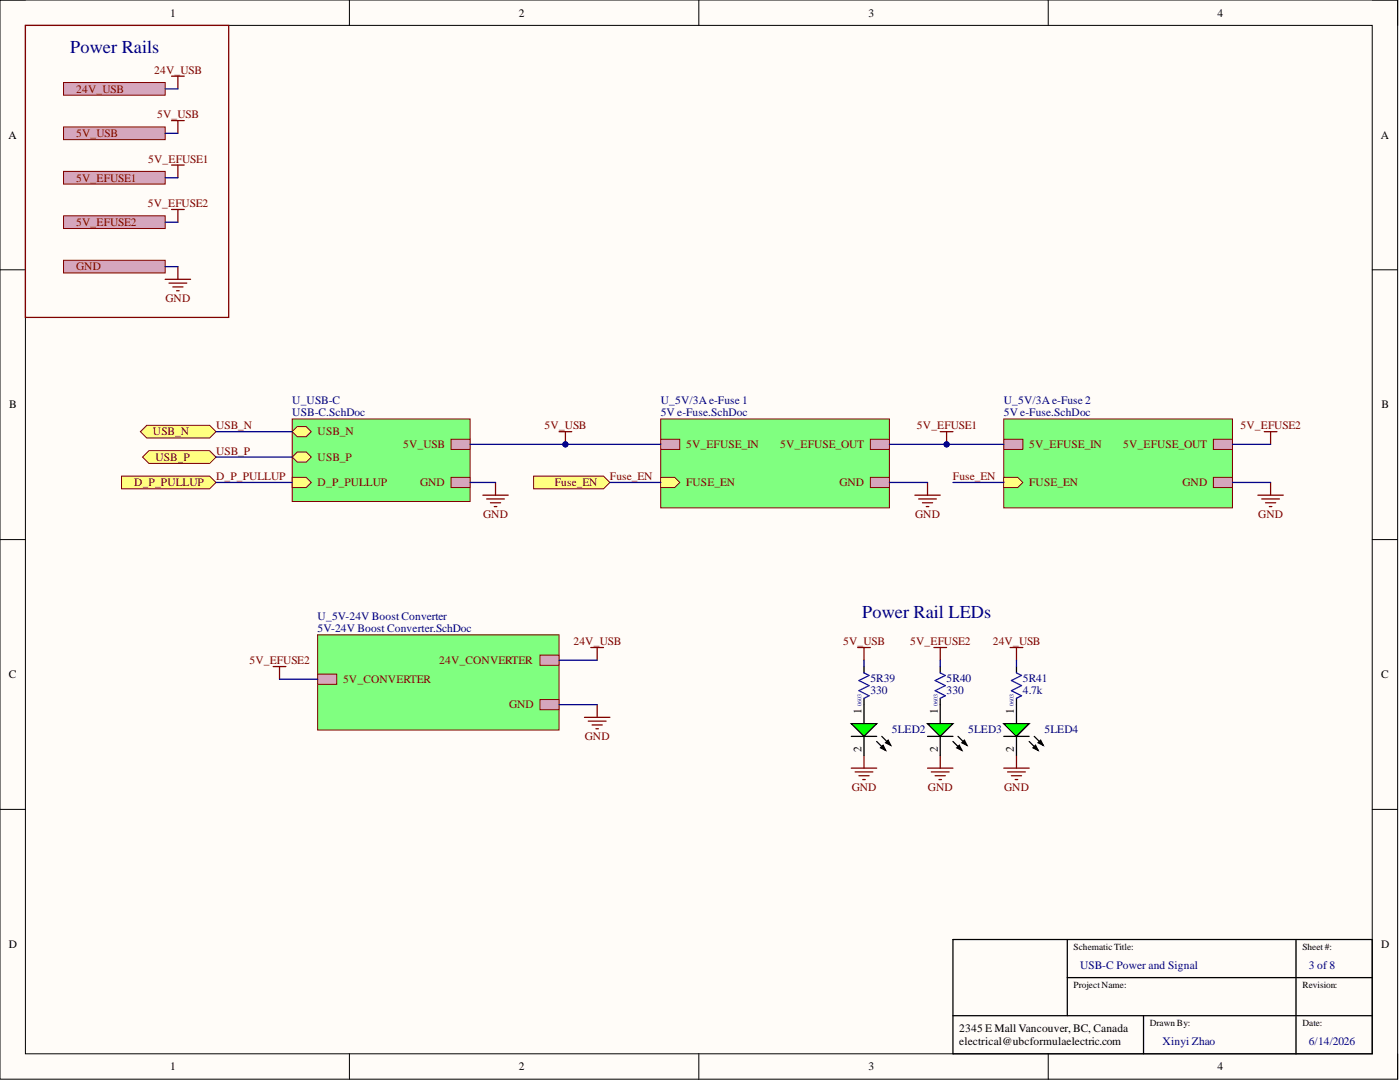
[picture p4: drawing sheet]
<svg xmlns="http://www.w3.org/2000/svg" width="279mm" height="216mm" viewBox="0 0 279 216" stroke-linecap="round" stroke-linejoin="round" font-family="sans-serif">
<defs><g id="words">
<g font-size="3.6" fill="#000080">
<text x="14" y="10.6">Power Rails</text>
<text x="172.1" y="123.4">Power Rail LEDs</text>
</g>
<g font-size="2.3">
<text x="34" y="3.3">1</text>
<text x="103.5" y="3.3">2</text>
<text x="173.4" y="3.3">3</text>
<text x="243" y="3.3">4</text>
<text x="1.7" y="27.7">A</text>
<text x="275.5" y="27.7">A</text>
<text x="1.9" y="81.5">B</text>
<text x="275.7" y="81.5">B</text>
<text x="1.8" y="135.4">C</text>
<text x="275.6" y="135.4">C</text>
<text x="171.9" y="142.4" transform="rotate(-90 171.9 142.4)">1</text>
<text x="187.1" y="142.4" transform="rotate(-90 187.1 142.4)">1</text>
<text x="202.4" y="142.4" transform="rotate(-90 202.4 142.4)">1</text>
<text x="171.9" y="150" transform="rotate(-90 171.9 150)">2</text>
<text x="187.1" y="150" transform="rotate(-90 187.1 150)">2</text>
<text x="202.4" y="150" transform="rotate(-90 202.4 150)">2</text>
<text x="1.8" y="189.2">D</text>
<text x="275.6" y="189.2">D</text>
<text x="191.4" y="206">2345 E Mall Vancouver, BC, Canada</text>
<text x="191.4" y="208.5">electrical@ubcformulaelectric.com</text>
<text x="34" y="213.6">1</text>
<text x="103.5" y="213.6">2</text>
<text x="173.4" y="213.6">3</text>
<text x="243" y="213.6">4</text>
</g>
<g font-size="2.3" fill="#800000">
<text x="30.8" y="14.7">24V_USB</text>
<text x="15.2" y="18.5">24V_USB</text>
<text x="31.4" y="23.6">5V_USB</text>
<text x="15.2" y="27.4">5V_USB</text>
<text x="29.6" y="32.4">5V_EFUSE1</text>
<text x="15.2" y="36.2">5V_EFUSE1</text>
<text x="29.5" y="41.3">5V_EFUSE2</text>
<text x="15.2" y="45.1">5V_EFUSE2</text>
<text x="15.2" y="54">GND</text>
<text x="33" y="60.3">GND</text>
<text x="30.5" y="86.9">USB_N</text>
<text x="43.1" y="85.6">USB_N</text>
<text x="63.4" y="86.9">USB_N</text>
<text x="80.5" y="89.4">5V_USB</text>
<text x="108.7" y="85.6">5V_USB</text>
<text x="136.9" y="89.4">5V_EFUSE_IN</text>
<text x="155.7" y="89.4">5V_EFUSE_OUT</text>
<text x="183" y="85.6">5V_EFUSE1</text>
<text x="205.4" y="89.4">5V_EFUSE_IN</text>
<text x="224.2" y="89.4">5V_EFUSE_OUT</text>
<text x="247.6" y="85.6">5V_EFUSE2</text>
<text x="31" y="92">USB_P</text>
<text x="43.1" y="90.7">USB_P</text>
<text x="43.1" y="95.8">D_P_PULLUP</text>
<text x="63.4" y="92">USB_P</text>
<text x="121.7" y="95.8">Fuse_EN</text>
<text x="190.2" y="95.8">Fuse_EN</text>
<text x="26.8" y="97">D_P_PULLUP</text>
<text x="63.4" y="97">D_P_PULLUP</text>
<text x="83.8" y="97">GND</text>
<text x="110.7" y="97">Fuse_EN</text>
<text x="136.9" y="97">FUSE_EN</text>
<text x="167.5" y="97">GND</text>
<text x="205.4" y="97">FUSE_EN</text>
<text x="236" y="97">GND</text>
<text x="96.4" y="103.4">GND</text>
<text x="182.7" y="103.4">GND</text>
<text x="251.1" y="103.4">GND</text>
<text x="114.4" y="128.7">24V_USB</text>
<text x="168.3" y="128.7">5V_USB</text>
<text x="181.6" y="128.7">5V_EFUSE2</text>
<text x="198.1" y="128.7">24V_USB</text>
<text x="49.8" y="132.5">5V_EFUSE2</text>
<text x="68.5" y="136.3">5V_CONVERTER</text>
<text x="87.7" y="132.5">24V_CONVERTER</text>
<text x="101.6" y="141.4">GND</text>
<text x="116.7" y="147.7">GND</text>
<text x="170" y="157.8">GND</text>
<text x="185.2" y="157.8">GND</text>
<text x="200.4" y="157.8">GND</text>
</g>
<g font-size="2.3" fill="#000080">
<text x="58.3" y="80.6">U_USB-C</text>
<text x="58.3" y="83.1">USB-C.SchDoc</text>
<text x="131.9" y="80.6">U_5V/3Ae-Fuse 1</text>
<text x="131.9" y="83.1">5V e-Fuse.SchDoc</text>
<text x="200.3" y="80.6">U_5V/3Ae-Fuse 2</text>
<text x="200.3" y="83.1">5V e-Fuse.SchDoc</text>
<text x="63.4" y="123.6">U_5V-24V Boost Converter</text>
<text x="63.4" y="126.2">5V-24V Boost Converter.SchDoc</text>
<text x="173.7" y="136">5R39</text>
<text x="188.9" y="136">5R40</text>
<text x="204.1" y="136">5R41</text>
<text x="173.7" y="138.6">330</text>
<text x="188.9" y="138.6">330</text>
<text x="204.1" y="138.6">4.7k</text>
<text x="178" y="146.2">5LED2</text>
<text x="193.2" y="146.2">5LED3</text>
<text x="208.4" y="146.2">5LED4</text>
<text x="215.5" y="193.3">USB-C Power and Signal</text>
<text x="261.2" y="193.3">3 of 8</text>
<text x="232" y="208.5">Xinyi Zhao</text>
<text x="261.2" y="208.5">6/14/2026</text>
</g>
<g font-size="1.9">
<text x="214.3" y="189.6">Schematic Title:</text>
<text x="259.9" y="189.6">Sheet #:</text>
<text x="214.3" y="197.2">Project Name:</text>
<text x="259.9" y="197.2">Revision:</text>
<text x="229.5" y="204.8">Drawn By:</text>
<text x="259.9" y="204.8">Date:</text>
</g>
<g font-size="1.2" fill="#00f">
<text x="171.9" y="140.9" transform="rotate(-90 171.9 140.9)">0603</text>
<text x="187.1" y="140.9" transform="rotate(-90 187.1 140.9)">0603</text>
<text x="202.4" y="140.9" transform="rotate(-90 202.4 140.9)">0603</text>
</g>
</g></defs>
<path d="M0 0h278.9v215.3h-278.9z" fill-rule="evenodd" fill="#fffcf8"/>
<path d="M0 0h278.9v215.3h-278.9z" fill="none" stroke="#000" stroke-width=".2"/>
<path d="M5.1 5.1h268.8v205.2h-268.8z" fill-rule="evenodd" fill="#fffcf8"/>
<g fill="none" stroke="#000" stroke-width=".2">
<path d="M0 0h5.1M5.1 5.1h268.8v205.2h-268.8zM69.7 0v5.1M139.5 0v5.1M209.2 0v5.1M273.9 0h5v5.1M0 53.8h5.1M273.9 53.8h5M0 107.7h5.1M273.9 107.7h5M0 161.5h5.1M273.9 161.5h5"/>
<path d="M69.7 210.3v5M139.5 210.3v5M209.2 210.3v5M278.9 210.3v5"/>
</g>
<path d="M190.2 187.5h83.7v22.8h-83.7zM213 187.5v15.2M213 195.1h60.9M258.6 187.5v22.8M190.2 202.7h83.7M228.2 202.7v7.6" fill="none" stroke="#000" stroke-width=".25"/>
<path d="M58.3 83.6h35.5v16.5h-35.5z" fill-rule="evenodd" fill="#80ff80"/>
<path d="M58.3 83.6h35.5v16.5h-35.5z" fill="none" stroke="#800000" stroke-width=".2"/>
<path d="M90 87.7h3.8v2h-3.8z" fill-rule="evenodd" fill="#d5a6bd"/>
<path d="M90 87.7h3.8v2h-3.8z" fill="none" stroke="#800000" stroke-width=".2"/>
<path d="M90 95.3h3.8v2h-3.8z" fill-rule="evenodd" fill="#d5a6bd"/>
<path d="M90 95.3h3.8v2h-3.8z" fill="none" stroke="#800000" stroke-width=".2"/>
<path d="M58.3 95.3h2.8l1 1-1 1h-2.8z" fill-rule="evenodd" fill="#ffff80"/>
<path d="M58.3 95.3h2.8l1 1-1 1h-2.8z" fill="none" stroke="#800000" stroke-width=".2"/>
<path d="M58.3 86.1l1-1h1.8l1 1-1 1h-1.8z" fill-rule="evenodd" fill="#ffff80"/>
<path d="M58.3 86.1l1-1h1.8l1 1-1 1h-1.8z" fill="none" stroke="#800000" stroke-width=".2"/>
<path d="M58.3 91.2l1-1h1.8l1 1-1 1h-1.8z" fill-rule="evenodd" fill="#ffff80"/>
<path d="M58.3 91.2l1-1h1.8l1 1-1 1h-1.8z" fill="none" stroke="#800000" stroke-width=".2"/>
<path d="M200.3 83.6h45.7v17.7h-45.7z" fill-rule="evenodd" fill="#80ff80"/>
<path d="M200.3 83.6h45.7v17.7h-45.7z" fill="none" stroke="#800000" stroke-width=".2"/>
<path d="M242.2 95.3h3.8v2h-3.8z" fill-rule="evenodd" fill="#d5a6bd"/>
<path d="M242.2 95.3h3.8v2h-3.8z" fill="none" stroke="#800000" stroke-width=".2"/>
<path d="M200.3 95.3h2.8l1 1-1 1h-2.8z" fill-rule="evenodd" fill="#ffff80"/>
<path d="M200.3 95.3h2.8l1 1-1 1h-2.8z" fill="none" stroke="#800000" stroke-width=".2"/>
<path d="M200.3 87.7h3.8v2h-3.8z" fill-rule="evenodd" fill="#d5a6bd"/>
<path d="M200.3 87.7h3.8v2h-3.8z" fill="none" stroke="#800000" stroke-width=".2"/>
<path d="M242.2 87.7h3.8v2h-3.8z" fill-rule="evenodd" fill="#d5a6bd"/>
<path d="M242.2 87.7h3.8v2h-3.8z" fill="none" stroke="#800000" stroke-width=".2"/>
<path d="M63.4 126.7h48.2v19h-48.2z" fill-rule="evenodd" fill="#80ff80"/>
<path d="M63.4 126.7h48.2v19h-48.2z" fill="none" stroke="#800000" stroke-width=".2"/>
<path d="M63.4 134.5h3.8v2.1h-3.8z" fill-rule="evenodd" fill="#d5a6bd"/>
<path d="M63.4 134.5h3.8v2.1h-3.8z" fill="none" stroke="#800000" stroke-width=".2"/>
<path d="M107.8 130.7h3.8v2.1h-3.8z" fill-rule="evenodd" fill="#d5a6bd"/>
<path d="M107.8 130.7h3.8v2.1h-3.8z" fill="none" stroke="#800000" stroke-width=".2"/>
<path d="M107.8 139.6h3.8v2h-3.8z" fill-rule="evenodd" fill="#d5a6bd"/>
<path d="M107.8 139.6h3.8v2h-3.8z" fill="none" stroke="#800000" stroke-width=".2"/>
<g fill="none" stroke="#800000" stroke-width=".25">
<path d="M5.1 5.1h40.5v58.2h-40.5zM34.2 15.2h2.6M35.5 15.2v2.5M96.4 98.8h5M97.1 99.6h3.6M98.9 96.3v2.5M251 98.8h5.1M251.8 99.6h3.5M253.6 96.3v2.5M97.9 100.3h2M98.6 101.1h.5M252.6 100.3h2"/>
<path d="M253.3 101.1h.5M117.9 129.2h2.5M119.2 129.2v2.5M116.6 143.1h5.1M117.4 143.9h3.6M118.2 144.7h2M118.9 145.4h.5M119.2 140.6v2.5"/>
</g>
<path d="M12.7 16.5h20.3v2.5h-20.3z" fill-rule="evenodd" fill="#d5a6bd"/>
<path d="M12.7 16.5h20.3v2.5h-20.3z" fill="none" stroke="#800000" stroke-width=".2"/>
<path d="M12.7 51.9h20.3v2.6h-20.3z" fill-rule="evenodd" fill="#d5a6bd"/>
<path d="M12.7 51.9h20.3v2.6h-20.3z" fill="none" stroke="#800000" stroke-width=".2"/>
<path d="M33 55.7h5M33.7 56.5h3.6M34.5 57.3h2M35.2 58h.6M35.5 53.2v2.5" fill="none" stroke="#800000" stroke-width=".25"/>
<path d="M28 86.1l1.3-1.2h12.5l1.3 1.2-1.3 1.3h-12.5z" fill-rule="evenodd" fill="#ffff80"/>
<path d="M28 86.1l1.3-1.2h12.5l1.3 1.2-1.3 1.3h-12.5z" fill="none" stroke="#800000" stroke-width=".2"/>
<path d="M28.4 91.2l1.3-1.3h12.1l1.3 1.3-1.3 1.3h-12.1z" fill-rule="evenodd" fill="#ffff80"/>
<path d="M28.4 91.2l1.3-1.3h12.1l1.3 1.3-1.3 1.3h-12.1z" fill="none" stroke="#800000" stroke-width=".2"/>
<path d="M24.3 95h17.5l1.3 1.3-1.3 1.2h-17.5z" fill-rule="evenodd" fill="#ffff80"/>
<path d="M24.3 95h17.5l1.3 1.3-1.3 1.2h-17.5z" fill="none" stroke="#800000" stroke-width=".2"/>
<path d="M34.2 32.9h2.6M35.5 32.9v2.6" fill="none" stroke="#800000" stroke-width=".25"/>
<path d="M12.7 34.2h20.3v2.5h-20.3z" fill-rule="evenodd" fill="#d5a6bd"/>
<path d="M12.7 34.2h20.3v2.5h-20.3z" fill="none" stroke="#800000" stroke-width=".2"/>
<path d="M131.9 83.6h45.6v17.7h-45.6z" fill-rule="evenodd" fill="#80ff80"/>
<path d="M131.9 83.6h45.6v17.7h-45.6z" fill="none" stroke="#800000" stroke-width=".2"/>
<path d="M173.7 95.3h3.8v2h-3.8z" fill-rule="evenodd" fill="#d5a6bd"/>
<path d="M173.7 95.3h3.8v2h-3.8z" fill="none" stroke="#800000" stroke-width=".2"/>
<path d="M131.9 95.3h2.7l1.1 1-1.1 1h-2.7z" fill-rule="evenodd" fill="#ffff80"/>
<path d="M131.9 95.3h2.7l1.1 1-1.1 1h-2.7z" fill="none" stroke="#800000" stroke-width=".2"/>
<path d="M131.9 87.7h3.8v2h-3.8z" fill-rule="evenodd" fill="#d5a6bd"/>
<path d="M131.9 87.7h3.8v2h-3.8z" fill="none" stroke="#800000" stroke-width=".2"/>
<path d="M173.7 87.7h3.8v2h-3.8z" fill-rule="evenodd" fill="#d5a6bd"/>
<path d="M173.7 87.7h3.8v2h-3.8z" fill="none" stroke="#800000" stroke-width=".2"/>
<path d="M34.2 24.1h2.6M35.5 24.1v2.5M182.6 98.8h5M183.3 99.6h3.6M185.1 96.3v2.5M252.3 86.1h2.5M253.6 86.1v2.6M184.1 100.3h2M184.9 101.1h.5M54.5 133h2.6M55.8 133v2.5" fill="none" stroke="#800000" stroke-width=".25"/>
<path d="M12.7 25.3h20.3v2.6h-20.3z" fill-rule="evenodd" fill="#d5a6bd"/>
<path d="M12.7 25.3h20.3v2.6h-20.3z" fill="none" stroke="#800000" stroke-width=".2"/>
<path d="M106.5 95h13.9l1.3 1.3-1.3 1.2h-13.9z" fill-rule="evenodd" fill="#ffff80"/>
<path d="M106.5 95h13.9l1.3 1.3-1.3 1.2h-13.9z" fill="none" stroke="#800000" stroke-width=".2"/>
<path d="M111.6 86.1h2.5M112.8 86.1v2.6" fill="none" stroke="#800000" stroke-width=".25"/>
<circle cx="112.8" cy="88.7" r=".51" fill="#000080"/>
<circle cx="112.8" cy="88.7" r=".51" fill="none" stroke="#000080" stroke-width=".2"/>
<path d="M34.2 41.8h2.6M35.5 41.8v2.5" fill="none" stroke="#800000" stroke-width=".25"/>
<path d="M12.7 43.1h20.3v2.5h-20.3z" fill-rule="evenodd" fill="#d5a6bd"/>
<path d="M12.7 43.1h20.3v2.5h-20.3z" fill="none" stroke="#800000" stroke-width=".2"/>
<path d="M187.6 86.1h2.6M188.9 86.1v2.6" fill="none" stroke="#800000" stroke-width=".25"/>
<circle cx="188.9" cy="88.7" r=".51" fill="#000080"/>
<circle cx="188.9" cy="88.7" r=".51" fill="none" stroke="#000080" stroke-width=".2"/>
<path d="M186.4 129.2h2.5M187.6 129.2v2.5M185.1 153.3h5.1M185.9 154h3.5M186.6 154.8h2.1M187.4 155.6h.5M187.6 150.7v2.6" fill="none" stroke="#800000" stroke-width=".25"/>
<path d="M187.6 140.6v3.8M187.6 146.9v3.8" fill="none" stroke="#000" stroke-width=".25"/>
<path d="M185.1 144.4h5.1l-2.6 2.5z" fill="#0f0"/>
<path d="M187.6 133v1.3M187.6 139.3v1.3M172.4 140.6v3.8M172.4 146.9v3.8M185.1 144.4h5.1l-2.6 2.5zM185.1 146.9h5.1M190.2 148l1.8 1.7M190.9 149.2l.5-.5 .6 1zM191.2 146.9l1.8 1.8M192 148.2l.5-.5 .5 1z" fill="none" stroke="#000" stroke-width=".25"/>
<path d="M190.9 149.2l.5-.5 .6 1zM192 148.2l.5-.5 .5 1z" fill="#000"/>
<path d="M187.6 134.3l1.1 .5-2.1 1 2.1 1-2.1 1 2.1 1-1.1 .5" fill="none" stroke="#00f" stroke-width=".25"/>
<path d="M171.2 129.2h2.5M172.4 129.2v2.5M169.9 153.3h5.1M170.7 154h3.5M171.4 154.8h2M172.2 155.6h.5M172.4 150.7v2.6" fill="none" stroke="#800000" stroke-width=".25"/>
<path d="M169.9 144.4h5.1l-2.6 2.5z" fill="#0f0"/>
<path d="M172.4 133v1.3M172.4 139.3v1.3M169.9 144.4h5.1l-2.6 2.5zM169.9 146.9h5.1M175 148l1.7 1.7M175.7 149.2l.5-.5 .5 1zM176 146.9l1.8 1.8M176.7 148.2l.5-.5 .6 1zM202.9 140.6v3.8M202.9 146.9v3.8" fill="none" stroke="#000" stroke-width=".25"/>
<path d="M175.7 149.2l.5-.5 .5 1zM176.7 148.2l.5-.5 .6 1z" fill="#000"/>
<path d="M172.4 134.3l1 .5-2 1 2 1-2 1 2 1-1 .5" fill="none" stroke="#00f" stroke-width=".25"/>
<path d="M200.3 153.3h5.1M201.1 154h3.5M201.8 154.8h2.1M202.6 155.6h.5M202.9 150.7v2.6" fill="none" stroke="#800000" stroke-width=".25"/>
<path d="M200.3 144.4h5.1l-2.5 2.5z" fill="#0f0"/>
<path d="M202.9 133v1.3M202.9 139.3v1.3M200.3 144.4h5.1l-2.5 2.5zM200.3 146.9h5.1M205.4 148l1.8 1.7M206.2 149.2l.5-.5 .5 1zM206.4 146.9l1.8 1.8M207.2 148.2l.5-.5 .5 1z" fill="none" stroke="#000" stroke-width=".25"/>
<path d="M206.2 149.2l.5-.5 .5 1zM207.2 148.2l.5-.5 .5 1z" fill="#000"/>
<path d="M202.9 134.3l1 .5-2.1 1 2.1 1-2.1 1 2.1 1-1 .5" fill="none" stroke="#00f" stroke-width=".25"/>
<path d="M201.6 129.2h2.5M202.9 129.2v2.5" fill="none" stroke="#800000" stroke-width=".25"/>
<g fill="none" stroke="#000080" stroke-width=".25">
<path d="M33 17.7h2.5M33 35.5h2.5M33 26.6h2.5M33 53.2h2.5M43.1 86.1h15.2M43.1 91.2h15.2M43.1 96.3h15.2M93.8 88.7h38.1M93.8 96.3h5.1M177.5 96.3h7.6M246 96.3h7.6M246 88.7h7.6"/>
<path d="M55.8 135.5h7.6M111.6 131.7h7.6M111.6 140.6h7.6"/>
</g>
<circle cx="112.8" cy="88.7" r=".51" fill="#000080"/>
<circle cx="112.8" cy="88.7" r=".51" fill="none" stroke="#000080" stroke-width=".2"/>
<path d="M121.7 96.3h10.2M177.5 88.7h22.8" fill="none" stroke="#000080" stroke-width=".25"/>
<circle cx="188.9" cy="88.7" r=".51" fill="#000080"/>
<circle cx="188.9" cy="88.7" r=".51" fill="none" stroke="#000080" stroke-width=".2"/>
<path d="M33 44.3h2.5M190.2 96.3h10.1M172.4 131.7v1.3M187.6 131.7v1.3M202.9 131.7v1.3" fill="none" stroke="#000080" stroke-width=".25"/>
<use href="#words"/>
</svg>
